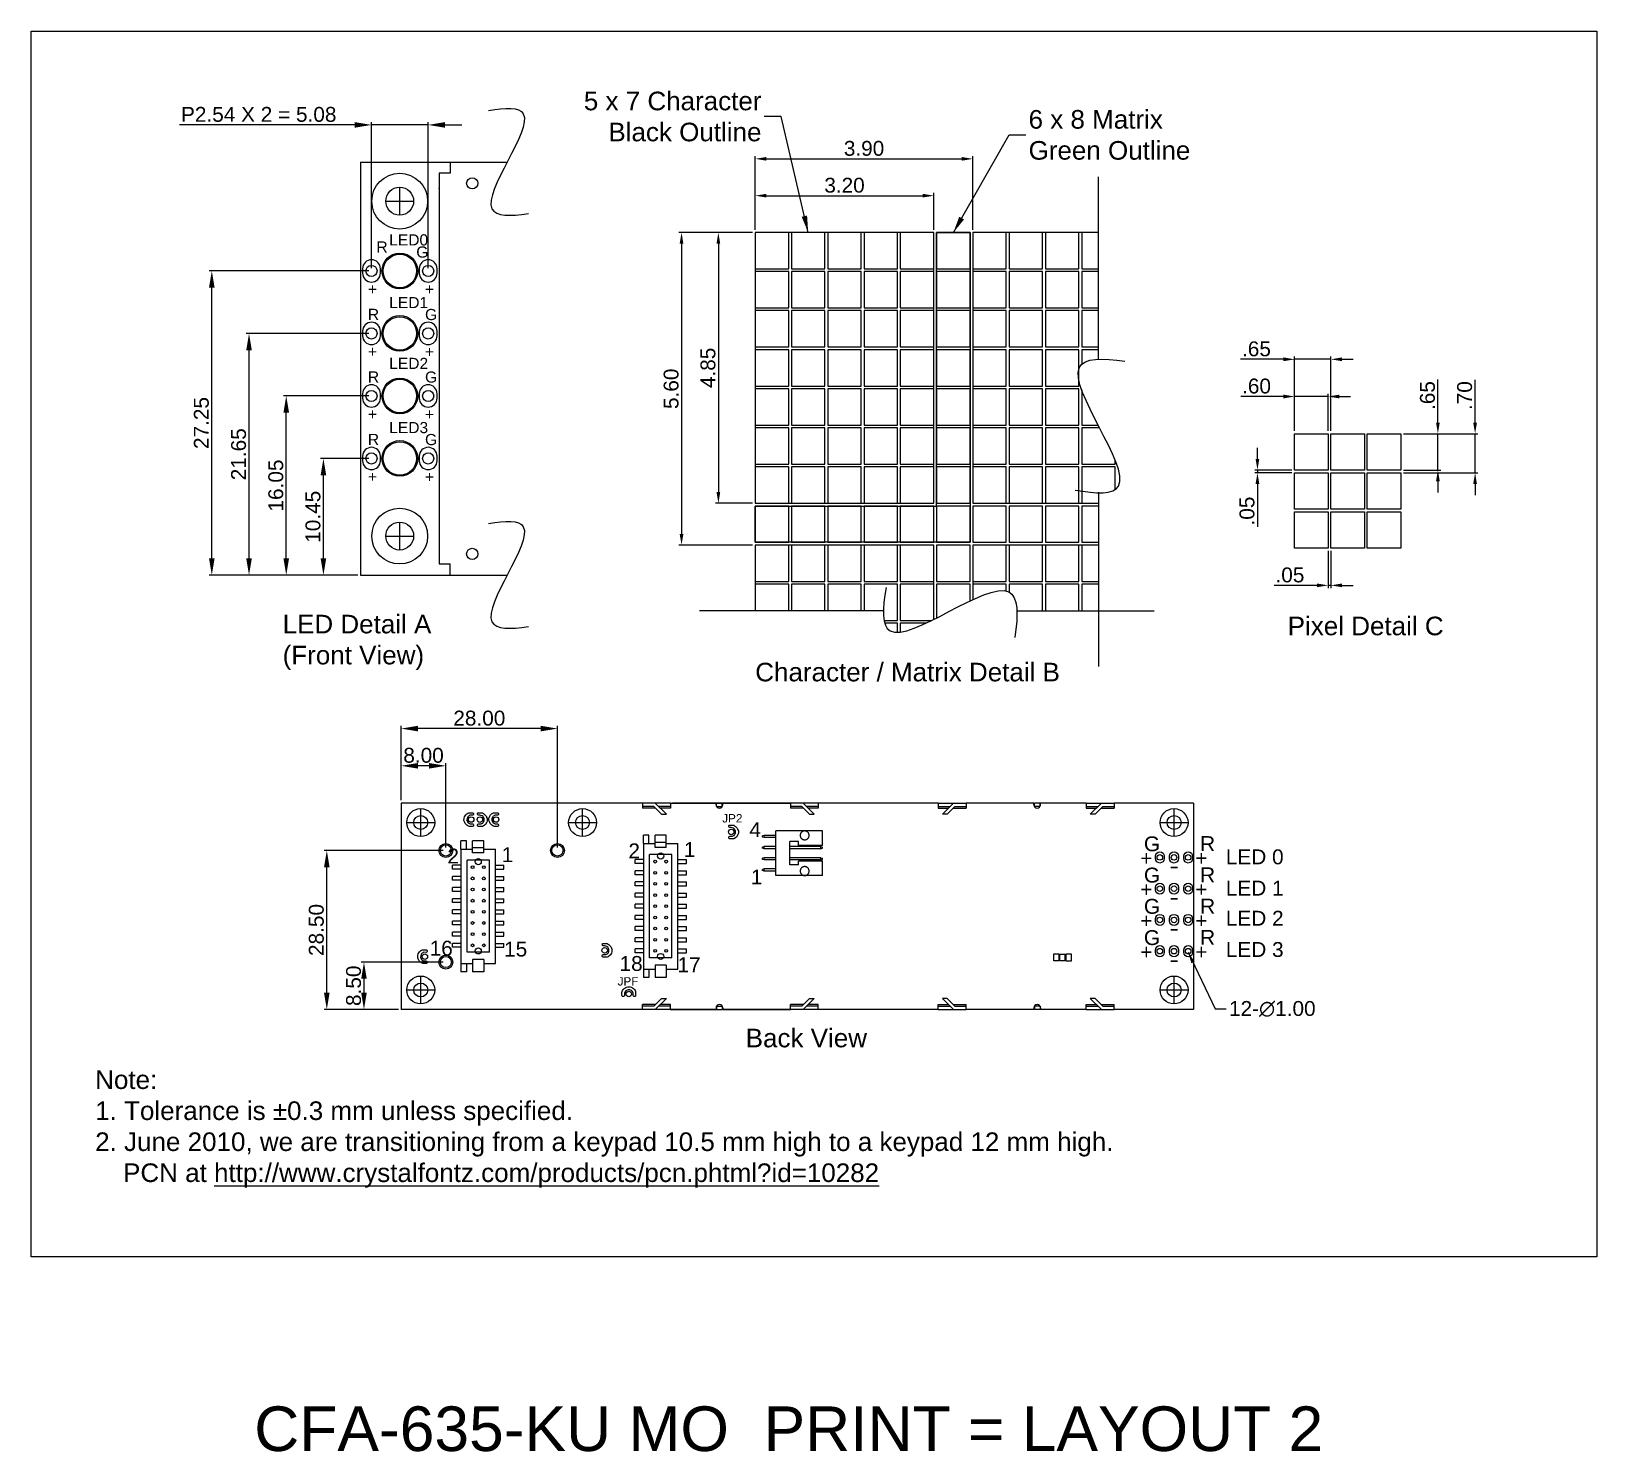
# Model space of a CAD drawing. Extents: x -299 to 677, y 13 to 274.
# Drawn here: x 48.7 to 329.2, y 19.9 to 274.3 of the extents above; entities that cross this region are included whole.
import ezdxf
from ezdxf.enums import TextEntityAlignment as Align

# ---------------------------------------------------------------- set-up
doc = ezdxf.new("R2010")
doc.units = 0
doc.linetypes.add('CENTER2', pattern=[28.575, 19.05, -3.175, 3.175, -3.175])
doc.linetypes.add('DASHED', pattern=[0.75, 0.5, -0.25])
doc.layers.get('0').update_dxf_attribs({"linetype": 'CONTINUOUS'})
doc.layers.get('DEFPOINTS').update_dxf_attribs({"color": 252, "linetype": 'CONTINUOUS'})
for name, color, linetype, lineweight in [('-Dim_mm', 5, 'CONTINUOUS', 13), ('-Text', 7, 'CONTINUOUS', 9), ('AA Detail', 6, 'CONTINUOUS', 20), ('ACTIVE_AREA', 6, 'CONTINUOUS', 0), ('CENTER', 1, 'CENTER2', 9), ('Character', 7, 'CONTINUOUS', 20)]:
    doc.layers.add(name, color=color, linetype=linetype, lineweight=lineweight)
for name, color, linetype in [('BZL', 7, 'CONTINUOUS'), ('KEYPAD', 253, 'CONTINUOUS'), ('LED', 7, 'CONTINUOUS'), ('OBJ', 7, 'CONTINUOUS'), ('PCB', 94, 'CONTINUOUS'), ('TEXT', 5, 'CONTINUOUS')]:
    doc.layers.add(name, color=color, linetype=linetype)
doc.layers.add('VIEWPORT', color=8, linetype='CONTINUOUS', plot=False)
doc.styles.get("Standard").update_dxf_attribs({"font": 'ARIAL.TTF'})
doc.styles.add('STYLE1', font='ARIAL.TTF')
doc.dimstyles.new('10x LO_mm', dxfattribs={"dimtxt": 2.6666, "dimasz": 2, "dimexe": 0.5, "dimexo": 0.5, "dimgap": 0.5, "dimtad": 1, "dimlfac": 0.1, "dimzin": 4, "dimdsep": 46, "dimtxsty": 'STYLE1', "dimcen": -2.5, "dimclrd": 256, "dimclre": 256, "dimclrt": 256, "dimadec": 0, "dimazin": 0, "dimtp": 0.5, "dimtm": 0.5, "dimtfac": 1, "dimtmove": 0, "dimatfit": 1, "dimfxl": 0, "dimtolj": 1, "dimtzin": 0, "dimlwd": -1, "dimlwe": -1, "dimarcsym": 0})
doc.dimstyles.new('10x_mm', dxfattribs={"dimtxt": 2, "dimasz": 2, "dimexe": 0.5, "dimexo": 0.5, "dimgap": 0.5, "dimtad": 1, "dimlfac": 0.1, "dimzin": 4, "dimdsep": 46, "dimtxsty": 'STYLE1', "dimcen": 2.5, "dimclrd": 256, "dimclre": 256, "dimclrt": 256, "dimadec": 0, "dimazin": 0, "dimtp": 0.5, "dimtm": 0.5, "dimtfac": 1, "dimtmove": 0, "dimatfit": 1, "dimfxl": 0, "dimtolj": 1, "dimtzin": 0, "dimlwd": -1, "dimlwe": -1, "dimarcsym": 0})
doc.dimstyles.new('2XLO_mm', dxfattribs={"dimtxt": 2.6666, "dimasz": 3, "dimexe": 0.5, "dimexo": 0.5, "dimgap": 0.5, "dimtad": 1, "dimlfac": 0.5, "dimzin": 4, "dimdsep": 46, "dimtxsty": 'STYLE1', "dimcen": -2.5, "dimclrd": 256, "dimclre": 256, "dimclrt": 256, "dimadec": 0, "dimazin": 0, "dimtp": 0.5, "dimtm": 0.5, "dimtfac": 1, "dimtmove": 0, "dimatfit": 1, "dimfxl": 0, "dimtolj": 1, "dimtzin": 0, "dimlwd": -1, "dimlwe": -1, "dimarcsym": 0})
doc.dimstyles.new('Cfontz_mm', dxfattribs={"dimtxt": 2, "dimasz": 2, "dimexe": 0.5, "dimexo": 0.5, "dimgap": 0.5, "dimtad": 1, "dimzin": 4, "dimdsep": 46, "dimtxsty": 'STYLE1', "dimcen": 2.5, "dimclrd": 256, "dimclre": 256, "dimclrt": 256, "dimadec": 0, "dimazin": 0, "dimtp": 0.5, "dimtm": 0.5, "dimtfac": 1, "dimtmove": 0, "dimatfit": 1, "dimfxl": 0, "dimtolj": 1, "dimtzin": 0, "dimlwd": -1, "dimlwe": -1, "dimarcsym": 0})
doc.dimstyles.new('LO_mm', dxfattribs={"dimtxt": 2.6666, "dimasz": 3, "dimexe": 0.5, "dimexo": 0.5, "dimgap": 0.5, "dimtad": 1, "dimzin": 4, "dimdsep": 46, "dimtxsty": 'STYLE1', "dimcen": -2.5, "dimclrd": 256, "dimclre": 256, "dimclrt": 256, "dimadec": 0, "dimazin": 0, "dimtp": 0.5, "dimtm": 0.5, "dimtfac": 1, "dimtmove": 0, "dimatfit": 1, "dimfxl": 0, "dimtolj": 1, "dimtzin": 0, "dimlwd": -1, "dimlwe": -1, "dimarcsym": 0})

msp = doc.modelspace()

# ---------------------------------------------------------------- texts
at = {"layer": '-Dim_mm', "insert": (263.279, 99.187), "char_height": 2.6666, "attachment_point": 4}
msp.add_mtext('\\A1;12-∅1.00', dxfattribs=at)
at = {"layer": '-Text'}
for s, p in [('R', (110.5, 234.712)), ('LED0', (112.781, 235.983)), ('G', (117.639, 233.807)), ('+', (108.969, 227.164)), ('+', (119.209, 227.142)), ('R', (108.969, 222.628)), ('LED1', (112.781, 224.751)), ('G', (119.209, 222.607)), ('+', (108.969, 215.964)), ('+', (119.209, 215.942)), ('R', (108.969, 211.428)), ('LED2', (112.781, 213.85)), ('G', (119.209, 211.407)), ('+', (108.969, 204.764)), ('+', (119.209, 204.742)), ('R', (108.969, 200.228)), ('LED3', (112.781, 202.351)), ('G', (119.209, 200.207)), ('+', (108.969, 193.564)), ('+', (119.209, 193.542))]:
    msp.add_text(s, height=2, dxfattribs=at).set_placement(p)
at = {"layer": '-Text', "style": 'STYLE1'}
for s, p in [('Pixel Detail C', (273.795, 166.141)), ('Character / Matrix Detail B', (178.387, 157.881)), ('Back View', (176.673, 92.317))]:
    msp.add_text(s, height=3.3333, dxfattribs=at).set_placement(p)
at = {"layer": '-Text', "color": 5, "style": 'STYLE1'}
for s, p in [('JP2', (172.473, 132.604)), ('JPF', (153.72, 103.384))]:
    msp.add_text(s, height=1.5, dxfattribs=at).set_placement(p)
at = {"layer": '-Text', "linetype": 'Continuous'}
for s, height, p in [('1', 2.667, (165.598, 126.419)), ('G', 2.667, (248.031, 127.439)), ('R', 2.667, (258.104, 127.482)), ('2', 2.667, (123.223, 125.256)), ('1', 2.667, (132.95, 125.497)), ('2', 2.667, (155.654, 126.178)), ('LED 0', 2.6666, (262.714, 125.107)), ('G', 2.667, (248.031, 121.839)), ('R', 2.667, (258.104, 121.882)), ('LED 1', 2.6666, (262.714, 119.507)), ('G', 2.667, (248.031, 116.239)), ('R', 2.667, (258.104, 116.282)), ('LED 2', 2.6666, (262.714, 114.107)), ('G', 2.667, (248.031, 110.639)), ('R', 2.667, (258.104, 110.682)), ('16', 2.6666, (120.035, 108.744)), ('15', 2.6666, (133.378, 108.583)), ('LED 3', 2.6666, (262.714, 108.507)), ('18', 2.6666, (154.067, 106.006)), ('17', 2.6666, (164.454, 105.778))]:
    msp.add_text(s, height=height, dxfattribs=at).set_placement(p)
for p in [(249.539, 127.467), (259.398, 127.478), (249.539, 121.867), (259.398, 121.878), (249.539, 116.267), (259.398, 116.278), (249.539, 110.667), (259.398, 110.678)]:
    msp.add_text('+', height=2.667, rotation=180, dxfattribs=at).set_placement(p)
at = {"layer": '-Text', "linetype": 'Continuous', "width": 1.350465}
for p, p2 in [((254.278, 125.576), (252.603, 125.576)), ((254.278, 119.976), (252.603, 119.976)), ((254.278, 114.376), (252.603, 114.376)), ((254.278, 108.776), (252.603, 108.776))]:
    msp.add_text('-', height=2.667, rotation=180, dxfattribs=at).set_placement(p, p2, align=Align.FIT)
at = {"layer": '-Text', "char_height": 3.3333, "style": 'STYLE1'}
for s, insert, attachment_point in [('5 x 7 Character\\PBlack Outline', (179.5, 259.065), 6), ('6 x 8 Matrix\\P{\\C3;Green Outline}', (227.363, 255.773), 4)]:
    msp.add_mtext(s, dxfattribs=dict(at, insert=insert, attachment_point=attachment_point))
at = {"layer": '-Text', "insert": (93.692, 169.815), "char_height": 3.3333, "width": 46.18438, "attachment_point": 1, "style": 'STYLE1'}
msp.add_mtext('LED Detail A\\P(Front View)', dxfattribs=at)
at = {"layer": '-Text', "char_height": 2.667, "attachment_point": 4}
for s, insert in [('4', (177.327, 131.309)), ('1', (177.607, 122.835))]:
    msp.add_mtext(s, dxfattribs=dict(at, insert=insert))
at = {"insert": (60.104, 88.184), "char_height": 3.3333, "width": 186.6987, "attachment_point": 1}
msp.add_mtext('\\pi-7.5,l7.5,t7.5;{\\C7;Note:\\P1. Tolerance is %%P0.3 mm unless specified.\\P\\pi-5,l5;2. June 2010, we are transitioning from a keypad 10.5 mm high to a keypad 12 mm high. PCN at \\L\\C5;http://www.crystalfontz.com/products/pcn.phtml?id=10282\\l\\C7;\\P }', dxfattribs=at)
at = {"layer": 'DEFPOINTS', "insert": (184.387, 27.98), "char_height": 8, "width": 200.32533, "attachment_point": 2}
msp.add_mtext('CFA-635-KU MO  PRINT = LAYOUT 2', dxfattribs=at)

# ---------------------------------------------------------------- blocks, each defined once
blk = doc.blocks.new('*D99')
at = {"layer": '-Dim_mm'}
for p, q in [((273.04, 208.92), (265.38, 208.92)), ((275.04, 202.75), (275.04, 209.42)), ((281.04, 208.92), (275.04, 208.92)), ((281.04, 202.75), (281.04, 209.42)), ((283.04, 208.92), (285.04, 208.92))]:
    blk.add_line(p, q, dxfattribs=at)
for points in [[(273.04, 209.25), (273.04, 208.58), (275.04, 208.92)], [(283.04, 209.25), (283.04, 208.58), (281.04, 208.92)]]:
    blk.add_solid(points, dxfattribs=at)
at = {"layer": 'DEFPOINTS', "color": 0}
for p in [(275.04, 208.92), (275.04, 202.25), (281.04, 202.25)]:
    blk.add_point(p, dxfattribs=at)
at = {"layer": '-Dim_mm', "insert": (268.21, 210.78), "char_height": 2.667, "attachment_point": 5, "style": 'STYLE1'}
blk.add_mtext('\\A1;.60', dxfattribs=at)
blk = doc.blocks.new('*D100')
at = {"layer": '-Dim_mm'}
for p, q in [((275.04, 202.75), (275.04, 216.08)), ((281.54, 202.75), (281.54, 216.08)), ((273.04, 215.58), (265.35, 215.58)), ((281.54, 215.58), (275.04, 215.58)), ((283.54, 215.58), (285.54, 215.58))]:
    blk.add_line(p, q, dxfattribs=at)
for points in [[(273.04, 215.92), (273.04, 215.25), (275.04, 215.58)], [(283.54, 215.92), (283.54, 215.25), (281.54, 215.58)]]:
    blk.add_solid(points, dxfattribs=at)
at = {"layer": 'DEFPOINTS', "color": 0}
for p in [(275.04, 215.58), (275.04, 202.25), (281.54, 202.25)]:
    blk.add_point(p, dxfattribs=at)
at = {"layer": '-Dim_mm', "insert": (268.2, 217.44), "char_height": 2.667, "attachment_point": 5, "style": 'STYLE1'}
blk.add_mtext('\\A1;.65', dxfattribs=at)
blk = doc.blocks.new('*D101')
at = {"layer": '-Dim_mm'}
for p, q in [((300.71, 204.25), (300.71, 211.94)), ((294.54, 202.25), (301.21, 202.25)), ((300.71, 195.75), (300.71, 202.25)), ((294.54, 195.75), (301.21, 195.75)), ((300.71, 193.75), (300.71, 191.75))]:
    blk.add_line(p, q, dxfattribs=at)
for points in [[(300.38, 204.25), (301.04, 204.25), (300.71, 202.25)], [(300.38, 193.75), (301.04, 193.75), (300.71, 195.75)]]:
    blk.add_solid(points, dxfattribs=at)
at = {"layer": 'DEFPOINTS', "color": 0}
for p in [(294.04, 202.25), (300.71, 202.25), (294.04, 195.75)]:
    blk.add_point(p, dxfattribs=at)
at = {"layer": '-Dim_mm', "insert": (298.85, 209.09), "char_height": 2.667, "attachment_point": 5, "rotation": 90, "style": 'STYLE1'}
blk.add_mtext('\\A1;.65', dxfattribs=at)
blk = doc.blocks.new('*D102')
at = {"layer": '-Dim_mm'}
for p, q in [((307.38, 204.25), (307.38, 211.91)), ((294.54, 202.25), (307.88, 202.25)), ((307.38, 195.25), (307.38, 202.25)), ((294.54, 195.25), (307.88, 195.25)), ((307.38, 193.25), (307.38, 191.25))]:
    blk.add_line(p, q, dxfattribs=at)
for points in [[(307.04, 204.25), (307.71, 204.25), (307.38, 202.25)], [(307.04, 193.25), (307.71, 193.25), (307.38, 195.25)]]:
    blk.add_solid(points, dxfattribs=at)
at = {"layer": 'DEFPOINTS', "color": 0}
for p in [(294.04, 202.25), (307.38, 202.25), (294.04, 195.25)]:
    blk.add_point(p, dxfattribs=at)
at = {"layer": '-Dim_mm', "insert": (305.51, 209.08), "char_height": 2.667, "attachment_point": 5, "rotation": 90, "style": 'STYLE1'}
blk.add_mtext('\\A1;.70', dxfattribs=at)
blk = doc.blocks.new('*D103')
at = {"layer": '-Dim_mm'}
for p, q in [((281.04, 181.25), (281.04, 174.58)), ((281.54, 181.25), (281.54, 174.58)), ((279.04, 175.08), (271.35, 175.08)), ((281.54, 175.08), (281.04, 175.08)), ((283.54, 175.08), (285.54, 175.08))]:
    blk.add_line(p, q, dxfattribs=at)
for points in [[(279.04, 175.42), (279.04, 174.75), (281.04, 175.08)], [(283.54, 175.42), (283.54, 174.75), (281.54, 175.08)]]:
    blk.add_solid(points, dxfattribs=at)
at = {"layer": 'DEFPOINTS', "color": 0}
for p in [(281.04, 181.75), (281.54, 181.75), (281.04, 175.08)]:
    blk.add_point(p, dxfattribs=at)
at = {"layer": '-Dim_mm', "insert": (274.2, 176.94), "char_height": 2.667, "attachment_point": 5, "style": 'STYLE1'}
blk.add_mtext('\\A1;.05', dxfattribs=at)
blk = doc.blocks.new('*D104')
at = {"layer": '-Dim_mm'}
for p, q in [((268.38, 197.75), (268.38, 199.75)), ((274.54, 195.75), (267.88, 195.75)), ((274.54, 195.25), (267.88, 195.25)), ((268.38, 195.75), (268.38, 195.25)), ((268.38, 193.25), (268.38, 185.56))]:
    blk.add_line(p, q, dxfattribs=at)
for points in [[(268.04, 197.75), (268.71, 197.75), (268.38, 195.75)], [(268.04, 193.25), (268.71, 193.25), (268.38, 195.25)]]:
    blk.add_solid(points, dxfattribs=at)
at = {"layer": 'DEFPOINTS', "color": 0}
for p in [(268.38, 195.25), (275.04, 195.75), (275.04, 195.25)]:
    blk.add_point(p, dxfattribs=at)
at = {"layer": '-Dim_mm', "insert": (266.51, 188.4), "char_height": 2.667, "attachment_point": 5, "rotation": 90, "style": 'STYLE1'}
blk.add_mtext('\\A1;.05', dxfattribs=at)
blk = doc.blocks.new('*D74')
at = {"layer": '-Dim_mm'}
for p, q in [((109.12, 197.82), (100.5, 197.82)), ((101, 179.92), (101, 194.82)), ((107.17, 176.92), (100.5, 176.92))]:
    blk.add_line(p, q, dxfattribs=at)
for points in [[(100.5, 194.82), (101.5, 194.82), (101, 197.82)], [(100.5, 179.92), (101.5, 179.92), (101, 176.92)]]:
    blk.add_solid(points, dxfattribs=at)
at = {"layer": 'DEFPOINTS', "color": 0}
for p in [(101, 197.82), (109.62, 197.82), (107.67, 176.92)]:
    blk.add_point(p, dxfattribs=at)
at = {"layer": '-Dim_mm', "insert": (99.14, 187.37), "char_height": 2.667, "attachment_point": 5, "rotation": 90, "style": 'STYLE1'}
blk.add_mtext('\\A1;10.45', dxfattribs=at)
blk = doc.blocks.new('*D75')
at = {"layer": '-Dim_mm'}
for p, q in [((109.12, 209.02), (93.84, 209.02)), ((94.34, 179.92), (94.34, 206.02)), ((107.17, 176.92), (93.84, 176.92))]:
    blk.add_line(p, q, dxfattribs=at)
for points in [[(93.84, 206.02), (94.84, 206.02), (94.34, 209.02)], [(93.84, 179.92), (94.84, 179.92), (94.34, 176.92)]]:
    blk.add_solid(points, dxfattribs=at)
at = {"layer": 'DEFPOINTS', "color": 0}
for p in [(94.34, 209.02), (109.62, 209.02), (107.67, 176.92)]:
    blk.add_point(p, dxfattribs=at)
at = {"layer": '-Dim_mm', "insert": (92.48, 192.97), "char_height": 2.667, "attachment_point": 5, "rotation": 90, "style": 'STYLE1'}
blk.add_mtext('\\A1;16.05', dxfattribs=at)
blk = doc.blocks.new('*D76')
at = {"layer": '-Dim_mm'}
for p, q in [((109.12, 220.22), (87.17, 220.22)), ((87.67, 179.92), (87.67, 217.22)), ((107.17, 176.92), (87.17, 176.92))]:
    blk.add_line(p, q, dxfattribs=at)
for points in [[(87.17, 217.22), (88.17, 217.22), (87.67, 220.22)], [(87.17, 179.92), (88.17, 179.92), (87.67, 176.92)]]:
    blk.add_solid(points, dxfattribs=at)
at = {"layer": 'DEFPOINTS', "color": 0}
for p in [(87.67, 220.22), (109.62, 220.22), (107.67, 176.92)]:
    blk.add_point(p, dxfattribs=at)
at = {"layer": '-Dim_mm', "insert": (85.81, 198.57), "char_height": 2.667, "attachment_point": 5, "rotation": 90, "style": 'STYLE1'}
blk.add_mtext('\\A1;21.65', dxfattribs=at)
blk = doc.blocks.new('*D77')
at = {"layer": 'DEFPOINTS', "color": 0}
for p in [(81, 231.42), (109.62, 231.42), (107.67, 176.92)]:
    blk.add_point(p, dxfattribs=at)
at = {"layer": 'TEXT'}
for p, q in [((109.12, 231.42), (80.5, 231.42)), ((81, 179.92), (81, 228.42)), ((107.17, 176.92), (80.5, 176.92))]:
    blk.add_line(p, q, dxfattribs=at)
for points in [[(80.5, 228.42), (81.5, 228.42), (81, 231.42)], [(80.5, 179.92), (81.5, 179.92), (81, 176.92)]]:
    blk.add_solid(points, dxfattribs=at)
at = {"layer": 'TEXT', "insert": (79.14, 204.17), "char_height": 2.667, "attachment_point": 5, "rotation": 90, "style": 'STYLE1'}
blk.add_mtext('\\A1;27.25', dxfattribs=at)
blk = doc.blocks.new('*D78')
at = {"layer": '-Dim_mm'}
for p, q in [((109.62, 231.92), (109.62, 258.08)), ((119.78, 231.92), (119.78, 258.08)), ((106.62, 257.58), (75.21, 257.58)), ((119.78, 257.58), (109.62, 257.58)), ((122.78, 257.58), (125.78, 257.58))]:
    blk.add_line(p, q, dxfattribs=at)
for points in [[(106.62, 258.08), (106.62, 257.08), (109.62, 257.58)], [(122.78, 258.08), (122.78, 257.08), (119.78, 257.58)]]:
    blk.add_solid(points, dxfattribs=at)
at = {"layer": 'DEFPOINTS', "color": 0}
for p in [(109.62, 257.58), (109.62, 231.42), (119.78, 231.42)]:
    blk.add_point(p, dxfattribs=at)
at = {"layer": '-Dim_mm', "insert": (89.41, 259.45), "char_height": 2.6666, "attachment_point": 5, "style": 'STYLE1'}
blk.add_mtext('\\A1;P2.54 X 2 = 5.08', dxfattribs=at)
blk = doc.blocks.new('A$C6F9C4B63')
at = {"layer": 'OBJ'}
for p, q in [((0, 5.4), (0, 8)), ((0, 8), (8.4, 8)), ((4.3, 6.1), (5.9, 6.1)), ((4.3, 5.4), (4.3, 6.1)), ((5.9, 1.9), (5.9, 6.1)), ((8.4, 0), (8.4, 8)), ((8.4, 7.2), (10.47, 7.2)), ((8.4, 6.8), (10.47, 6.8)), ((10.47, 6.8), (10.47, 7.2)), ((10.47, 7.2), (10.77, 7.1)), ((10.47, 6.8), (10.77, 6.9)), ((10.77, 6.9), (10.77, 7.1)), ((0, 5.4), (4.3, 5.4)), ((0.3, 5.2), (0, 5.1)), ((0, 4.9), (0, 5.1)), ((0.3, 4.8), (0, 4.9)), ((0.3, 3.2), (0, 3.1)), ((0, 2.9), (0, 3.1)), ((0.3, 2.8), (0, 2.9)), ((0.3, 5.2), (5.9, 5.2)), ((0.3, 4.8), (0.3, 5.2)), ((0.3, 4.8), (5.9, 4.8)), ((0.3, 2.8), (0.3, 3.2)), ((0.3, 3.2), (5.9, 3.2)), ((8.4, 5.2), (10.47, 5.2)), ((8.4, 4.8), (10.47, 4.8)), ((8.4, 3.2), (10.47, 3.2)), ((10.47, 4.8), (10.47, 5.2)), ((10.47, 5.2), (10.77, 5.1)), ((10.47, 4.8), (10.77, 4.9)), ((10.47, 2.8), (10.47, 3.2)), ((10.47, 3.2), (10.77, 3.1)), ((10.47, 2.8), (10.77, 2.9)), ((10.77, 4.9), (10.77, 5.1)), ((10.77, 2.9), (10.77, 3.1)), ((0, 0), (0, 2.6)), ((0, 2.6), (4.3, 2.6)), ((0, 0), (8.4, 0)), ((0.3, 2.8), (5.9, 2.8)), ((4.3, 1.9), (4.3, 2.6)), ((4.3, 1.9), (5.9, 1.9)), ((8.4, 2.8), (10.47, 2.8)), ((8.4, 1.2), (10.47, 1.2)), ((8.4, 0.8), (10.47, 0.8)), ((10.47, 1.2), (10.77, 1.1)), ((10.47, 0.8), (10.47, 1.2)), ((10.47, 0.8), (10.77, 0.9)), ((10.77, 0.9), (10.77, 1.1))]:
    blk.add_line(p, q, dxfattribs=at)
at = {"layer": 'OBJ', "linetype": 'DASHED', "ltscale": 10}
for centre in [(3.22, 7.2), (3.22, 0.8)]:
    blk.add_circle(centre, 0.8, dxfattribs=at)
blk = doc.blocks.new('*D82')
at = {"layer": '-Dim_mm'}
for p, q in [((122.44, 107.59), (107.77, 107.59)), ((108.27, 104.59), (108.27, 102.09)), ((114.44, 99.09), (107.77, 99.09))]:
    blk.add_line(p, q, dxfattribs=at)
for points in [[(107.77, 104.59), (108.77, 104.59), (108.27, 107.59)], [(107.77, 102.09), (108.77, 102.09), (108.27, 99.09)]]:
    blk.add_solid(points, dxfattribs=at)
at = {"layer": 'DEFPOINTS', "color": 0}
for p in [(122.94, 107.59), (108.27, 99.09), (114.94, 99.09)]:
    blk.add_point(p, dxfattribs=at)
at = {"layer": '-Dim_mm', "insert": (106.41, 103.34), "char_height": 2.667, "attachment_point": 5, "rotation": 90, "style": 'STYLE1'}
blk.add_mtext('\\A1;8.50', dxfattribs=at)
blk = doc.blocks.new('*D83')
at = {"layer": '-Dim_mm'}
for p, q in [((122.44, 127.59), (101.11, 127.59)), ((101.61, 102.09), (101.61, 124.59)), ((114.44, 99.09), (101.11, 99.09))]:
    blk.add_line(p, q, dxfattribs=at)
for points in [[(101.11, 124.59), (102.11, 124.59), (101.61, 127.59)], [(101.11, 102.09), (102.11, 102.09), (101.61, 99.09)]]:
    blk.add_solid(points, dxfattribs=at)
at = {"layer": 'DEFPOINTS', "color": 0}
for p in [(101.61, 127.59), (122.94, 127.59), (114.94, 99.09)]:
    blk.add_point(p, dxfattribs=at)
at = {"layer": '-Dim_mm', "insert": (99.74, 113.34), "char_height": 2.667, "attachment_point": 5, "rotation": 90, "style": 'STYLE1'}
blk.add_mtext('\\A1;28.50', dxfattribs=at)
blk = doc.blocks.new('*D84')
at = {"layer": '-Dim_mm'}
for p, q in [((114.94, 136.59), (114.94, 143.25)), ((122.94, 128.09), (122.94, 143.25)), ((119.94, 142.75), (117.94, 142.75))]:
    blk.add_line(p, q, dxfattribs=at)
for points in [[(117.94, 143.25), (117.94, 142.25), (114.94, 142.75)], [(119.94, 143.25), (119.94, 142.25), (122.94, 142.75)]]:
    blk.add_solid(points, dxfattribs=at)
at = {"layer": 'DEFPOINTS', "color": 0}
for p in [(114.94, 142.75), (114.94, 136.09), (122.94, 127.59)]:
    blk.add_point(p, dxfattribs=at)
at = {"layer": '-Dim_mm', "insert": (118.94, 144.62), "char_height": 2.667, "attachment_point": 5, "style": 'STYLE1'}
blk.add_mtext('\\A1;8.00', dxfattribs=at)
blk = doc.blocks.new('*D85')
at = {"layer": '-Dim_mm'}
for p, q in [((114.94, 136.59), (114.94, 149.92)), ((139.94, 149.42), (117.94, 149.42)), ((142.94, 128.09), (142.94, 149.92))]:
    blk.add_line(p, q, dxfattribs=at)
for points in [[(117.94, 149.92), (117.94, 148.92), (114.94, 149.42)], [(139.94, 149.92), (139.94, 148.92), (142.94, 149.42)]]:
    blk.add_solid(points, dxfattribs=at)
at = {"layer": 'DEFPOINTS', "color": 0}
for p in [(114.94, 149.42), (114.94, 136.09), (142.94, 127.59)]:
    blk.add_point(p, dxfattribs=at)
at = {"layer": '-Dim_mm', "insert": (128.94, 151.28), "char_height": 2.667, "attachment_point": 5, "style": 'STYLE1'}
blk.add_mtext('\\A1;28.00', dxfattribs=at)
blk = doc.blocks.new('*D86')
at = {"layer": 'DEFPOINTS', "color": 0}
for p in [(210.38, 244.9), (178.38, 238.3), (210.38, 238.3)]:
    blk.add_point(p, dxfattribs=at)
at = {"layer": 'TEXT'}
for p, q in [((178.38, 238.8), (178.38, 245.4)), ((180.38, 244.9), (208.38, 244.9)), ((210.38, 238.8), (210.38, 245.4))]:
    blk.add_line(p, q, dxfattribs=at)
for points in [[(180.38, 245.23), (180.38, 244.57), (178.38, 244.9)], [(208.38, 245.23), (208.38, 244.57), (210.38, 244.9)]]:
    blk.add_solid(points, dxfattribs=at)
at = {"layer": 'TEXT', "insert": (194.38, 246.76), "char_height": 2.66, "attachment_point": 5, "style": 'STYLE1'}
blk.add_mtext('\\A1;3.20', dxfattribs=at)
blk = doc.blocks.new('*D87')
at = {"layer": 'DEFPOINTS', "color": 0}
for p in [(217.38, 251.5), (178.38, 238.3), (217.38, 238.3)]:
    blk.add_point(p, dxfattribs=at)
at = {"layer": 'TEXT'}
for p, q in [((178.38, 238.8), (178.38, 252)), ((180.38, 251.5), (215.38, 251.5)), ((217.38, 238.8), (217.38, 252))]:
    blk.add_line(p, q, dxfattribs=at)
for points in [[(180.38, 251.83), (180.38, 251.17), (178.38, 251.5)], [(215.38, 251.83), (215.38, 251.17), (217.38, 251.5)]]:
    blk.add_solid(points, dxfattribs=at)
at = {"layer": 'TEXT', "insert": (197.88, 253.36), "char_height": 2.66, "attachment_point": 5, "style": 'STYLE1'}
blk.add_mtext('\\A1;3.90', dxfattribs=at)
blk = doc.blocks.new('*D88')
at = {"layer": 'DEFPOINTS', "color": 0}
for p in [(178.38, 238.3), (171.78, 189.8), (178.38, 189.8)]:
    blk.add_point(p, dxfattribs=at)
at = {"layer": 'TEXT'}
for p, q in [((177.88, 238.3), (171.28, 238.3)), ((171.78, 236.3), (171.78, 191.8)), ((177.88, 189.8), (171.28, 189.8))]:
    blk.add_line(p, q, dxfattribs=at)
for points in [[(171.44, 236.3), (172.11, 236.3), (171.78, 238.3)], [(171.44, 191.8), (172.11, 191.8), (171.78, 189.8)]]:
    blk.add_solid(points, dxfattribs=at)
at = {"layer": 'TEXT', "insert": (169.92, 214.05), "char_height": 2.66, "attachment_point": 5, "rotation": 90, "style": 'STYLE1'}
blk.add_mtext('\\A1;4.85', dxfattribs=at)
blk = doc.blocks.new('*D89')
at = {"layer": 'DEFPOINTS', "color": 0}
for p in [(178.38, 238.3), (165.18, 182.3), (178.38, 182.3)]:
    blk.add_point(p, dxfattribs=at)
at = {"layer": 'TEXT'}
for p, q in [((177.88, 238.3), (164.68, 238.3)), ((165.18, 236.3), (165.18, 184.3)), ((177.88, 182.3), (164.68, 182.3))]:
    blk.add_line(p, q, dxfattribs=at)
for points in [[(164.84, 236.3), (165.51, 236.3), (165.18, 238.3)], [(164.84, 184.3), (165.51, 184.3), (165.18, 182.3)]]:
    blk.add_solid(points, dxfattribs=at)
at = {"layer": 'TEXT', "insert": (163.32, 210.3), "char_height": 2.66, "attachment_point": 5, "rotation": 90, "style": 'STYLE1'}
blk.add_mtext('\\A1;5.60', dxfattribs=at)

# ---------------------------------------------------------------- dimensions: what is measured, and where the dimension line sits
at = {"layer": '-Dim_mm'}
dim = msp.add_linear_dim(base=(109.616, 257.584), p1=(119.776, 231.417), p2=(109.616, 231.417), text='P2.54 X 2 = <>', dimstyle='2XLO_mm', dxfattribs=at)
dim.commit()
dim.dimension.update_dxf_attribs({"geometry": '*D78', "text_midpoint": (89.413, 257.584), "dimtype": 160})
for base, p1, p2, dimstyle, picture, middle in [((87.671, 220.218), (107.671, 176.917), (109.616, 220.218), '2XLO_mm', '*D76', (85.81, 198.568)), ((94.338, 209.018), (107.671, 176.917), (109.616, 209.018), '2XLO_mm', '*D75', (92.476, 192.968)), ((268.376, 195.249), (275.042, 195.749), (275.042, 195.249), '10x LO_mm', '*D104', (266.514, 188.403)), ((101.004, 197.818), (107.671, 176.917), (109.616, 197.818), '2XLO_mm', '*D74', (99.143, 187.368)), ((101.605, 127.588), (114.938, 99.088), (122.938, 127.588), 'LO_mm', '*D83', (99.744, 113.338)), ((108.272, 99.088), (122.938, 107.588), (114.938, 99.088), 'LO_mm', '*D82', (106.41, 103.338))]:
    dim = msp.add_linear_dim(base=base, p1=p1, p2=p2, angle=90, dimstyle=dimstyle, dxfattribs=at)
    dim.commit()
    dim.dimension.update_dxf_attribs({"geometry": picture, "text_midpoint": middle})
for base, p1, picture, middle in [((275.042, 215.582), (281.542, 202.249), '*D100', (268.197, 215.582)), ((275.042, 208.915), (281.042, 202.249), '*D99', (268.211, 208.915))]:
    dim = msp.add_linear_dim(base=base, p1=p1, p2=(275.042, 202.249), dimstyle='10x LO_mm', dxfattribs=at)
    dim.commit()
    dim.dimension.update_dxf_attribs({"geometry": picture, "text_midpoint": middle, "dimtype": 160})
for base, p1, picture, middle in [((300.709, 202.249), (294.042, 195.749), '*D101', (300.709, 209.094)), ((307.376, 202.249), (294.042, 195.249), '*D102', (307.376, 209.08))]:
    dim = msp.add_linear_dim(base=base, p1=p1, p2=(294.042, 202.249), angle=90, dimstyle='10x LO_mm', dxfattribs=at)
    dim.commit()
    dim.dimension.update_dxf_attribs({"geometry": picture, "text_midpoint": middle, "dimtype": 160})
for base, p1, p2, dimstyle, picture, middle in [((281.042, 175.082), (281.542, 181.749), (281.042, 181.749), '10x LO_mm', '*D103', (274.197, 176.944)), ((114.938, 149.421), (142.938, 127.588), (114.938, 136.088), 'LO_mm', '*D85', (128.938, 151.283)), ((114.938, 142.755), (122.938, 127.588), (114.938, 136.088), 'LO_mm', '*D84', (118.938, 144.616))]:
    dim = msp.add_linear_dim(base=base, p1=p1, p2=p2, dimstyle=dimstyle, dxfattribs=at)
    dim.commit()
    dim.dimension.update_dxf_attribs({"geometry": picture, "text_midpoint": middle})
at = {"layer": 'TEXT'}
for base, p2, picture, middle in [((217.377, 251.501), (217.377, 238.301), '*D87', (197.877, 253.36)), ((210.377, 244.901), (210.377, 238.301), '*D86', (194.377, 246.76))]:
    dim = msp.add_linear_dim(base=base, p1=(178.377, 238.301), p2=p2, dimstyle='10x_mm', override={"dimtxt": 2.66}, dxfattribs=at)
    dim.commit()
    dim.dimension.update_dxf_attribs({"geometry": picture, "text_midpoint": middle})
for base, p2, picture, middle in [((165.177, 182.301), (178.377, 182.301), '*D89', (163.319, 210.301)), ((171.777, 189.801), (178.377, 189.801), '*D88', (169.919, 214.051))]:
    dim = msp.add_linear_dim(base=base, p1=(178.377, 238.301), p2=p2, angle=90, dimstyle='10x_mm', override={"dimtxt": 2.66}, dxfattribs=at)
    dim.commit()
    dim.dimension.update_dxf_attribs({"geometry": picture, "text_midpoint": middle})
dim = msp.add_linear_dim(base=(81.005, 231.417), p1=(107.671, 176.917), p2=(109.616, 231.417), angle=90, dimstyle='2XLO_mm', dxfattribs=at)
dim.commit()
dim.dimension.update_dxf_attribs({"geometry": '*D77', "text_midpoint": (79.143, 204.167)})

# ---------------------------------------------------------------- linework, layer by layer
at = {"layer": '-Dim_mm'}
for p, q in [((239.877, 215.599), (239.877, 248.301)), ((239.877, 191.809), (239.877, 160.53)), ((201.349, 170.53), (168.377, 170.53)), ((225.272, 170.53), (249.877, 170.53))]:
    msp.add_line(p, q, dxfattribs=at)
for points in [[(130.584, 260.156), (133.644, 260.697), (142.15, 261.067), (125.813, 241.106), (134.503, 241.211), (137.734, 241.693)], [(235.7, 192.155), (239.525, 191.48), (250.157, 191.017), (229.736, 215.968), (240.598, 215.836), (244.637, 215.234)], [(130.584, 186.156), (133.644, 186.697), (142.15, 187.067), (125.813, 167.106), (134.503, 167.211), (137.734, 167.693)], [(201.828, 174.707), (201.153, 170.882), (200.69, 160.25), (225.641, 180.671), (225.509, 169.809), (224.908, 165.77)]]:
    msp.add_open_spline(points, degree=3, knots=[1.7718232, 1.7718232, 1.7718232, 1.7718232, 5.4594585, 14.4190278, 18.2769935, 18.2769935, 18.2769935, 18.2769935], dxfattribs=at)
at = {"layer": 'AA Detail'}
for points in [[(275.042, 202.249), (281.042, 202.249), (281.042, 195.749), (275.042, 195.749)], [(281.542, 202.249), (287.542, 202.249), (287.542, 195.749), (281.542, 195.749)], [(288.042, 202.249), (294.042, 202.249), (294.042, 195.749), (288.042, 195.749)], [(275.042, 195.249), (281.042, 195.249), (281.042, 188.749), (275.042, 188.749)], [(281.542, 195.249), (287.542, 195.249), (287.542, 188.749), (281.542, 188.749)], [(288.042, 195.249), (294.042, 195.249), (294.042, 188.749), (288.042, 188.749)], [(275.042, 188.249), (281.042, 188.249), (281.042, 181.749), (275.042, 181.749)], [(281.542, 188.249), (287.542, 188.249), (287.542, 181.749), (281.542, 181.749)], [(288.042, 188.249), (294.042, 188.249), (294.042, 181.749), (288.042, 181.749)]]:
    msp.add_lwpolyline(points, close=True, dxfattribs=at)
at = {"layer": 'ACTIVE_AREA'}
for points in [[(184.377, 238.301), (178.377, 238.301), (178.377, 231.801), (184.377, 231.801)], [(190.877, 238.301), (184.877, 238.301), (184.877, 231.801), (190.877, 231.801)], [(197.377, 238.301), (191.377, 238.301), (191.377, 231.801), (197.377, 231.801)], [(203.877, 238.301), (197.877, 238.301), (197.877, 231.801), (203.877, 231.801)], [(210.377, 238.301), (204.377, 238.301), (204.377, 231.801), (210.377, 231.801)], [(216.877, 238.301), (210.877, 238.301), (210.877, 231.801), (216.877, 231.801)], [(223.377, 238.301), (217.377, 238.301), (217.377, 231.801), (223.377, 231.801)], [(229.877, 238.301), (223.877, 238.301), (223.877, 231.801), (229.877, 231.801)], [(236.377, 238.301), (230.377, 238.301), (230.377, 231.801), (236.377, 231.801)], [(184.377, 231.301), (178.377, 231.301), (178.377, 224.801), (184.377, 224.801)], [(190.877, 231.301), (184.877, 231.301), (184.877, 224.801), (190.877, 224.801)], [(197.377, 231.301), (191.377, 231.301), (191.377, 224.801), (197.377, 224.801)], [(203.877, 231.301), (197.877, 231.301), (197.877, 224.801), (203.877, 224.801)], [(210.377, 231.301), (204.377, 231.301), (204.377, 224.801), (210.377, 224.801)], [(216.877, 231.301), (210.877, 231.301), (210.877, 224.801), (216.877, 224.801)], [(223.377, 231.301), (217.377, 231.301), (217.377, 224.801), (223.377, 224.801)], [(229.877, 231.301), (223.877, 231.301), (223.877, 224.801), (229.877, 224.801)], [(236.377, 231.301), (230.377, 231.301), (230.377, 224.801), (236.377, 224.801)], [(184.377, 224.301), (178.377, 224.301), (178.377, 217.801), (184.377, 217.801)], [(190.877, 224.301), (184.877, 224.301), (184.877, 217.801), (190.877, 217.801)], [(197.377, 224.301), (191.377, 224.301), (191.377, 217.801), (197.377, 217.801)], [(203.877, 224.301), (197.877, 224.301), (197.877, 217.801), (203.877, 217.801)], [(210.377, 224.301), (204.377, 224.301), (204.377, 217.801), (210.377, 217.801)], [(216.877, 224.301), (210.877, 224.301), (210.877, 217.801), (216.877, 217.801)], [(223.377, 224.301), (217.377, 224.301), (217.377, 217.801), (223.377, 217.801)], [(229.877, 224.301), (223.877, 224.301), (223.877, 217.801), (229.877, 217.801)], [(236.377, 224.301), (230.377, 224.301), (230.377, 217.801), (236.377, 217.801)], [(184.377, 217.301), (178.377, 217.301), (178.377, 210.801), (184.377, 210.801)], [(190.877, 217.301), (184.877, 217.301), (184.877, 210.801), (190.877, 210.801)], [(197.377, 217.301), (191.377, 217.301), (191.377, 210.801), (197.377, 210.801)], [(203.877, 217.301), (197.877, 217.301), (197.877, 210.801), (203.877, 210.801)], [(210.377, 217.301), (204.377, 217.301), (204.377, 210.801), (210.377, 210.801)], [(216.877, 217.301), (210.877, 217.301), (210.877, 210.801), (216.877, 210.801)], [(223.377, 217.301), (217.377, 217.301), (217.377, 210.801), (223.377, 210.801)], [(229.877, 217.301), (223.877, 217.301), (223.877, 210.801), (229.877, 210.801)], [(236.377, 217.301), (230.377, 217.301), (230.377, 210.801), (236.377, 210.801)], [(184.377, 210.301), (178.377, 210.301), (178.377, 203.801), (184.377, 203.801)], [(190.877, 210.301), (184.877, 210.301), (184.877, 203.801), (190.877, 203.801)], [(197.377, 210.301), (191.377, 210.301), (191.377, 203.801), (197.377, 203.801)], [(203.877, 210.301), (197.877, 210.301), (197.877, 203.801), (203.877, 203.801)], [(210.377, 210.301), (204.377, 210.301), (204.377, 203.801), (210.377, 203.801)], [(216.877, 210.301), (210.877, 210.301), (210.877, 203.801), (216.877, 203.801)], [(223.377, 210.301), (217.377, 210.301), (217.377, 203.801), (223.377, 203.801)], [(229.877, 210.301), (223.877, 210.301), (223.877, 203.801), (229.877, 203.801)], [(236.377, 210.301), (230.377, 210.301), (230.377, 203.801), (236.377, 203.801)], [(184.377, 203.301), (178.377, 203.301), (178.377, 196.801), (184.377, 196.801)], [(190.877, 203.301), (184.877, 203.301), (184.877, 196.801), (190.877, 196.801)], [(197.377, 203.301), (191.377, 203.301), (191.377, 196.801), (197.377, 196.801)], [(203.877, 203.301), (197.877, 203.301), (197.877, 196.801), (203.877, 196.801)], [(210.377, 203.301), (204.377, 203.301), (204.377, 196.801), (210.377, 196.801)], [(216.877, 203.301), (210.877, 203.301), (210.877, 196.801), (216.877, 196.801)], [(223.377, 203.301), (217.377, 203.301), (217.377, 196.801), (223.377, 196.801)], [(229.877, 203.301), (223.877, 203.301), (223.877, 196.801), (229.877, 196.801)], [(236.377, 203.301), (230.377, 203.301), (230.377, 196.801), (236.377, 196.801)], [(184.377, 196.301), (178.377, 196.301), (178.377, 189.801), (184.377, 189.801)], [(190.877, 196.301), (184.877, 196.301), (184.877, 189.801), (190.877, 189.801)], [(197.377, 196.301), (191.377, 196.301), (191.377, 189.801), (197.377, 189.801)], [(203.877, 196.301), (197.877, 196.301), (197.877, 189.801), (203.877, 189.801)], [(210.377, 196.301), (204.377, 196.301), (204.377, 189.801), (210.377, 189.801)], [(216.877, 196.301), (210.877, 196.301), (210.877, 189.801), (216.877, 189.801)], [(223.377, 196.301), (217.377, 196.301), (217.377, 189.801), (223.377, 189.801)], [(229.877, 196.301), (223.877, 196.301), (223.877, 189.801), (229.877, 189.801)], [(236.377, 196.301), (230.377, 196.301), (230.377, 189.801), (236.377, 189.801)], [(184.377, 189.301), (178.377, 189.301), (178.377, 182.801), (184.377, 182.801)], [(190.877, 189.301), (184.877, 189.301), (184.877, 182.801), (190.877, 182.801)], [(197.377, 189.301), (191.377, 189.301), (191.377, 182.801), (197.377, 182.801)], [(203.877, 189.301), (197.877, 189.301), (197.877, 182.801), (203.877, 182.801)], [(210.377, 189.301), (204.377, 189.301), (204.377, 182.801), (210.377, 182.801)], [(216.877, 189.301), (210.877, 189.301), (210.877, 182.801), (216.877, 182.801)], [(223.377, 189.301), (217.377, 189.301), (217.377, 182.801), (223.377, 182.801)], [(229.877, 189.301), (223.877, 189.301), (223.877, 182.801), (229.877, 182.801)], [(236.377, 189.301), (230.377, 189.301), (230.377, 182.801), (236.377, 182.801)], [(184.377, 182.301), (178.377, 182.301), (178.377, 175.801), (184.377, 175.801)], [(190.877, 182.301), (184.877, 182.301), (184.877, 175.801), (190.877, 175.801)], [(197.377, 182.301), (191.377, 182.301), (191.377, 175.801), (197.377, 175.801)], [(203.877, 182.301), (197.877, 182.301), (197.877, 175.801), (203.877, 175.801)], [(210.377, 182.301), (204.377, 182.301), (204.377, 175.801), (210.377, 175.801)], [(216.877, 182.301), (210.877, 182.301), (210.877, 175.801), (216.877, 175.801)], [(223.377, 182.301), (217.377, 182.301), (217.377, 175.801), (223.377, 175.801)], [(229.877, 182.301), (223.877, 182.301), (223.877, 175.801), (229.877, 175.801)], [(236.377, 182.301), (230.377, 182.301), (230.377, 175.801), (236.377, 175.801)]]:
    msp.add_lwpolyline(points, close=True, dxfattribs=at)
for points in [[(239.877, 238.301), (236.877, 238.301), (236.877, 231.801), (239.877, 231.801)], [(239.877, 231.301), (236.877, 231.301), (236.877, 224.801), (239.877, 224.801)], [(239.877, 224.301), (236.877, 224.301), (236.877, 217.801), (239.877, 217.801)], [(239.877, 217.301), (236.877, 217.301), (236.877, 214.687)], [(236.877, 210.089), (236.877, 203.801), (239.827, 203.801)], [(240.087, 203.301), (236.877, 203.301), (236.877, 196.801), (242.877, 196.801), (242.877, 197.529)], [(242.877, 192.243), (242.877, 196.301), (236.877, 196.301), (236.877, 189.801), (239.877, 189.801)], [(239.877, 189.301), (236.877, 189.301), (236.877, 182.801), (239.877, 182.801)], [(239.877, 182.301), (236.877, 182.301), (236.877, 175.801), (239.877, 175.801)], [(184.377, 170.53), (184.377, 175.301), (178.377, 175.301), (178.377, 170.53)], [(190.877, 170.53), (190.877, 175.301), (184.877, 175.301), (184.877, 170.53)], [(197.377, 170.53), (197.377, 175.301), (191.377, 175.301), (191.377, 170.53)], [(201.461, 168.801), (203.877, 168.801), (203.877, 175.301), (197.877, 175.301), (197.877, 170.53)], [(210.377, 168.988), (210.377, 175.301), (204.377, 175.301), (204.377, 168.801), (209.999, 168.801)], [(216.877, 172.296), (216.877, 175.301), (210.877, 175.301), (210.877, 169.24)], [(223.377, 174.084), (223.377, 175.301), (217.377, 175.301), (217.377, 172.531)], [(229.877, 170.53), (229.877, 175.301), (223.877, 175.301), (223.877, 173.898)], [(236.377, 170.53), (236.377, 175.301), (230.377, 175.301), (230.377, 170.53)], [(239.877, 175.301), (236.877, 175.301), (236.877, 170.53)], [(203.877, 166.576), (203.877, 168.301), (201.577, 168.301)], [(208.96, 168.301), (204.377, 168.301), (204.377, 166.817)]]:
    msp.add_lwpolyline(points, dxfattribs=at)
at = {"layer": 'BZL'}
for p, q in [((123.721, 250.917), (133.926, 250.917)), ((123.721, 250.917), (123.721, 248.917)), ((121.721, 248.917), (121.721, 178.917)), ((123.721, 248.917), (121.721, 248.917)), ((121.721, 178.917), (123.721, 178.917)), ((123.721, 176.917), (123.721, 178.917)), ((123.721, 176.917), (133.926, 176.917)), ((160.203, 135.488), (161.604, 134.088)), ((160.452, 136.088), (162.453, 134.088)), ((171.463, 135.488), (171.463, 136.088)), ((171.463, 136.088), (172.463, 136.088)), ((171.463, 135.488), (172.463, 135.488)), ((172.463, 135.488), (172.463, 136.088)), ((186.703, 135.488), (188.104, 134.088)), ((186.952, 136.088), (188.953, 134.088)), ((213.925, 136.088), (211.924, 134.088)), ((214.173, 135.488), (212.773, 134.088)), ((229.413, 136.088), (228.413, 136.088)), ((228.413, 135.488), (228.413, 136.088)), ((229.413, 135.488), (228.413, 135.488)), ((229.413, 135.488), (229.413, 136.088)), ((240.425, 136.088), (238.424, 134.088)), ((240.673, 135.488), (239.273, 134.088)), ((161.604, 134.088), (162.453, 134.088)), ((188.104, 134.088), (188.953, 134.088)), ((212.773, 134.088), (211.924, 134.088)), ((239.273, 134.088), (238.424, 134.088)), ((160.203, 99.688), (161.604, 101.089)), ((160.452, 99.088), (162.453, 101.089)), ((161.604, 101.089), (162.453, 101.089)), ((186.703, 99.688), (188.104, 101.089)), ((186.952, 99.088), (188.953, 101.089)), ((188.104, 101.089), (188.953, 101.089)), ((212.773, 101.089), (211.924, 101.089)), ((213.925, 99.088), (211.924, 101.089)), ((214.173, 99.688), (212.773, 101.089)), ((239.273, 101.089), (238.424, 101.089)), ((240.425, 99.088), (238.424, 101.089)), ((240.673, 99.688), (239.273, 101.089)), ((171.463, 99.688), (171.463, 99.088)), ((171.463, 99.688), (172.463, 99.688)), ((171.463, 99.088), (172.463, 99.088)), ((172.463, 99.688), (172.463, 99.088)), ((229.413, 99.688), (228.413, 99.688)), ((228.413, 99.688), (228.413, 99.088)), ((229.413, 99.088), (228.413, 99.088)), ((229.413, 99.688), (229.413, 99.088))]:
    msp.add_line(p, q, dxfattribs=at)
at = {"layer": 'BZL', "ltscale": 10}
for p, q in [((163.188, 136.088), (158.188, 136.088)), ((160.203, 135.488), (158.188, 135.488)), ((163.188, 135.488), (161.052, 135.488)), ((189.688, 136.088), (184.688, 136.088)), ((186.703, 135.488), (184.688, 135.488)), ((189.688, 135.488), (187.552, 135.488)), ((211.188, 136.088), (216.188, 136.088)), ((211.188, 135.488), (213.325, 135.488)), ((214.173, 135.488), (216.188, 135.488)), ((237.688, 136.088), (242.688, 136.088)), ((237.688, 135.488), (239.825, 135.488)), ((240.673, 135.488), (242.688, 135.488)), ((160.203, 99.688), (158.188, 99.688)), ((163.188, 99.088), (158.188, 99.088)), ((163.188, 99.688), (161.052, 99.688)), ((186.703, 99.688), (184.688, 99.688)), ((189.688, 99.088), (184.688, 99.088)), ((189.688, 99.688), (187.552, 99.688)), ((211.188, 99.688), (213.325, 99.688)), ((211.188, 99.088), (216.188, 99.088)), ((214.173, 99.688), (216.188, 99.688)), ((237.688, 99.688), (239.825, 99.688)), ((237.688, 99.088), (242.688, 99.088)), ((240.673, 99.688), (242.688, 99.688))]:
    msp.add_line(p, q, dxfattribs=at)
at = {"layer": 'BZL'}
for centre, radius in [((127.671, 247.117), 1), ((114.696, 231.417), 3.2), ((114.696, 220.217), 3.2), ((114.696, 209.017), 3.2), ((114.696, 197.817), 3.2), ((127.671, 180.717), 1)]:
    msp.add_circle(centre, radius, dxfattribs=at)
at = {"layer": 'BZL', "linetype": 'ByBlock'}
msp.add_point((121.721, 246.195), dxfattribs=at)
at = {"layer": 'CENTER'}
for p, q in [((114.671, 241.417), (114.671, 246.417)), ((112.171, 243.917), (117.171, 243.917)), ((114.671, 181.417), (114.671, 186.417)), ((112.171, 183.917), (117.171, 183.917)), ((118.438, 130.088), (118.438, 135.088)), ((147.438, 130.088), (147.438, 135.088)), ((253.438, 130.088), (253.438, 135.088)), ((115.938, 132.588), (120.938, 132.588)), ((144.938, 132.588), (149.938, 132.588)), ((250.938, 132.588), (255.938, 132.588)), ((118.438, 100.088), (118.438, 105.088)), ((253.438, 100.088), (253.438, 105.088)), ((115.938, 102.588), (120.938, 102.588)), ((250.938, 102.588), (255.938, 102.588))]:
    msp.add_line(p, q, dxfattribs=at)
at = {"layer": 'Character'}
msp.add_lwpolyline([(178.377, 189.801), (210.377, 189.801), (210.377, 238.301), (178.377, 238.301)], close=True, dxfattribs=at)
at = {"layer": 'Character', "color": 3}
msp.add_lwpolyline([(216.877, 238.301), (216.877, 182.801), (178.377, 182.801), (178.377, 189.301), (210.877, 189.301), (210.877, 238.301)], close=True, dxfattribs=at)
at = {"layer": 'Character'}
for points in [[(239.877, 238.301), (217.377, 238.301), (217.377, 189.801), (239.877, 189.801)], [(210.377, 168.988), (210.377, 182.301), (178.377, 182.301), (178.377, 170.53)], [(239.877, 182.301), (217.377, 182.301), (217.377, 172.531)]]:
    msp.add_lwpolyline(points, dxfattribs=at)
at = {"layer": 'KEYPAD', "ltscale": 15}
for centre, radius in [((122.938, 127.588), 1.25), ((122.938, 127.588), 1), ((142.938, 127.588), 1.25), ((142.938, 127.588), 1), ((122.938, 107.588), 1.25), ((122.938, 107.588), 1)]:
    msp.add_circle(centre, radius, dxfattribs=at)
at = {"layer": 'LED'}
for centre in [(114.696, 231.417), (114.696, 220.217), (114.696, 209.017), (114.696, 197.817)]:
    msp.add_circle(centre, 3, dxfattribs=at)
at = {"layer": 'OBJ'}
for p, q in [((125.638, 127.838), (125.638, 129.338)), ((126.638, 129.338), (125.638, 129.338)), ((126.638, 127.838), (126.638, 129.338)), ((159.338, 130.338), (158.338, 130.338)), ((158.338, 128.838), (158.338, 130.338)), ((159.338, 128.838), (159.338, 130.338))]:
    msp.add_line(p, q, dxfattribs=at)
at = {"layer": 'OBJ', "ltscale": 0.1}
for p, q in [((127.738, 127.146), (127.738, 129.338)), ((129.738, 129.338), (127.738, 129.338)), ((129.738, 127.146), (129.738, 129.338)), ((160.438, 128.146), (160.438, 130.338)), ((162.438, 130.338), (160.438, 130.338)), ((162.438, 129.037), (160.438, 129.037)), ((162.438, 128.146), (162.438, 130.338)), ((125.638, 127.838), (125.638, 107.338)), ((125.638, 127.838), (127.738, 127.838)), ((129.738, 128.037), (127.738, 128.037)), ((129.738, 127.146), (127.738, 127.146)), ((129.738, 127.838), (131.838, 127.838)), ((131.838, 107.338), (131.838, 127.838)), ((158.338, 128.838), (158.338, 106.338)), ((158.338, 128.838), (160.438, 128.838)), ((159.438, 108.338), (159.438, 126.838)), ((163.438, 126.838), (159.438, 126.838)), ((162.438, 128.146), (160.438, 128.146)), ((162.438, 128.838), (164.538, 128.838)), ((163.438, 108.338), (163.438, 126.838)), ((164.538, 106.338), (164.538, 128.838)), ((124.138, 124.238), (124.138, 124.938)), ((125.638, 124.938), (124.138, 124.938)), ((125.638, 124.238), (124.138, 124.238)), ((126.738, 109.338), (126.738, 125.838)), ((130.738, 125.838), (126.738, 125.838)), ((130.738, 109.338), (130.738, 125.838)), ((131.838, 124.938), (133.338, 124.938)), ((131.838, 124.238), (133.338, 124.238)), ((133.338, 124.238), (133.338, 124.938)), ((158.338, 125.938), (156.838, 125.938)), ((156.838, 125.238), (156.838, 125.938)), ((158.338, 125.238), (156.838, 125.238)), ((158.338, 123.938), (156.838, 123.938)), ((156.838, 123.238), (156.838, 123.938)), ((164.538, 125.938), (166.038, 125.938)), ((164.538, 125.238), (166.038, 125.238)), ((164.538, 123.938), (166.038, 123.938)), ((166.038, 125.238), (166.038, 125.938)), ((166.038, 123.238), (166.038, 123.938)), ((124.138, 122.238), (124.138, 122.938)), ((125.638, 122.938), (124.138, 122.938)), ((125.638, 122.238), (124.138, 122.238)), ((124.138, 120.238), (124.138, 120.938)), ((125.638, 120.938), (124.138, 120.938)), ((131.838, 122.938), (133.338, 122.938)), ((131.838, 122.238), (133.338, 122.238)), ((131.838, 120.938), (133.338, 120.938)), ((133.338, 122.238), (133.338, 122.938)), ((133.338, 120.238), (133.338, 120.938)), ((158.338, 123.238), (156.838, 123.238)), ((158.338, 121.938), (156.838, 121.938)), ((156.838, 121.238), (156.838, 121.938)), ((158.338, 121.238), (156.838, 121.238)), ((164.538, 123.238), (166.038, 123.238)), ((164.538, 121.938), (166.038, 121.938)), ((164.538, 121.238), (166.038, 121.238)), ((166.038, 121.238), (166.038, 121.938)), ((125.638, 120.238), (124.138, 120.238)), ((124.138, 118.238), (124.138, 118.938)), ((125.638, 118.938), (124.138, 118.938)), ((125.638, 118.238), (124.138, 118.238)), ((131.838, 120.238), (133.338, 120.238)), ((131.838, 118.938), (133.338, 118.938)), ((131.838, 118.238), (133.338, 118.238)), ((133.338, 118.238), (133.338, 118.938)), ((158.338, 119.938), (156.838, 119.938)), ((156.838, 119.238), (156.838, 119.938)), ((158.338, 119.238), (156.838, 119.238)), ((158.338, 117.938), (156.838, 117.938)), ((156.838, 117.238), (156.838, 117.938)), ((164.538, 119.938), (166.038, 119.938)), ((164.538, 119.238), (166.038, 119.238)), ((164.538, 117.938), (166.038, 117.938)), ((166.038, 119.238), (166.038, 119.938)), ((166.038, 117.238), (166.038, 117.938)), ((124.138, 116.238), (124.138, 116.938)), ((125.638, 116.938), (124.138, 116.938)), ((125.638, 116.238), (124.138, 116.238)), ((131.838, 116.938), (133.338, 116.938)), ((131.838, 116.238), (133.338, 116.238)), ((133.338, 116.238), (133.338, 116.938)), ((158.338, 117.238), (156.838, 117.238)), ((158.338, 115.938), (156.838, 115.938)), ((156.838, 115.238), (156.838, 115.938)), ((158.338, 115.238), (156.838, 115.238)), ((164.538, 117.238), (166.038, 117.238)), ((164.538, 115.938), (166.038, 115.938)), ((164.538, 115.238), (166.038, 115.238)), ((166.038, 115.238), (166.038, 115.938)), ((124.138, 114.238), (124.138, 114.938)), ((125.638, 114.938), (124.138, 114.938)), ((125.638, 114.238), (124.138, 114.238)), ((124.138, 112.238), (124.138, 112.938)), ((125.638, 112.938), (124.138, 112.938)), ((125.638, 112.238), (124.138, 112.238)), ((131.838, 114.938), (133.338, 114.938)), ((131.838, 114.238), (133.338, 114.238)), ((131.838, 112.938), (133.338, 112.938)), ((131.838, 112.238), (133.338, 112.238)), ((133.338, 114.238), (133.338, 114.938)), ((133.338, 112.238), (133.338, 112.938)), ((158.338, 113.938), (156.838, 113.938)), ((156.838, 113.238), (156.838, 113.938)), ((158.338, 113.238), (156.838, 113.238)), ((164.538, 113.938), (166.038, 113.938)), ((164.538, 113.238), (166.038, 113.238)), ((166.038, 113.238), (166.038, 113.938)), ((124.138, 110.238), (124.138, 110.938)), ((125.638, 110.938), (124.138, 110.938)), ((125.638, 110.238), (124.138, 110.238)), ((131.838, 110.938), (133.338, 110.938)), ((131.838, 110.238), (133.338, 110.238)), ((133.338, 110.238), (133.338, 110.938)), ((158.338, 111.938), (156.838, 111.938)), ((156.838, 111.238), (156.838, 111.938)), ((158.338, 111.238), (156.838, 111.238)), ((158.338, 109.938), (156.838, 109.938)), ((156.838, 109.238), (156.838, 109.938)), ((164.538, 111.938), (166.038, 111.938)), ((164.538, 111.238), (166.038, 111.238)), ((164.538, 109.938), (166.038, 109.938)), ((166.038, 111.238), (166.038, 111.938)), ((166.038, 109.238), (166.038, 109.938)), ((125.638, 107.338), (125.638, 105.838)), ((125.638, 107.338), (127.738, 107.338)), ((126.638, 107.338), (126.638, 105.838)), ((130.738, 109.338), (126.738, 109.338)), ((129.738, 108.03), (127.738, 108.03)), ((127.738, 108.03), (127.738, 105.838)), ((129.738, 108.03), (129.738, 105.838)), ((129.738, 107.338), (131.838, 107.338)), ((158.338, 109.238), (156.838, 109.238)), ((163.438, 108.338), (159.438, 108.338)), ((160.438, 107.03), (160.438, 104.838)), ((162.438, 107.03), (160.438, 107.03)), ((162.438, 107.03), (162.438, 104.838)), ((164.538, 109.238), (166.038, 109.238)), ((126.638, 105.838), (125.638, 105.838)), ((129.738, 105.838), (127.738, 105.838)), ((158.338, 106.338), (158.338, 104.838)), ((158.338, 106.338), (160.438, 106.338)), ((159.338, 104.838), (158.338, 104.838)), ((159.338, 106.338), (159.338, 104.838)), ((162.438, 104.838), (160.438, 104.838)), ((162.438, 106.338), (164.538, 106.338))]:
    msp.add_line(p, q, dxfattribs=at)
at = {"layer": 'OBJ', "linetype": 'Continuous', "lineweight": 0, "flags": 128}
for points in [[(127.74, 131.884), (127.195, 131.884), (127.003, 131.924), (126.863, 132.004), (126.687, 132.128), (126.519, 132.316), (126.415, 132.436), (126.327, 132.576), (126.279, 132.72), (126.191, 132.932), (126.195, 133.368), (126.267, 133.605), (126.499, 133.973), (126.675, 134.129), (126.879, 134.269), (127.031, 134.341), (127.76, 134.353), (127.852, 134.309), (127.9, 134.217), (127.904, 134.045), (127.848, 133.937), (127.744, 133.889), (127.243, 133.893), (127.127, 133.817), (126.975, 133.745), (126.867, 133.605), (126.791, 133.453), (126.735, 133.3), (126.719, 132.984), (126.775, 132.828), (126.923, 132.564), (127.083, 132.448), (127.296, 132.372), (127.488, 132.336), (127.756, 132.336), (127.848, 132.268), (127.908, 132.156), (127.896, 131.996), (127.84, 131.92), (127.752, 131.884)], [(128.782, 134.353), (129.327, 134.353), (129.519, 134.313), (129.659, 134.233), (129.835, 134.109), (130.003, 133.921), (130.107, 133.801), (130.196, 133.66), (130.244, 133.516), (130.332, 133.304), (130.328, 132.868), (130.256, 132.632), (130.023, 132.264), (129.847, 132.108), (129.643, 131.968), (129.491, 131.896), (128.762, 131.884), (128.67, 131.928), (128.622, 132.02), (128.618, 132.192), (128.674, 132.3), (128.778, 132.348), (129.279, 132.344), (129.395, 132.42), (129.547, 132.492), (129.655, 132.632), (129.731, 132.784), (129.787, 132.936), (129.803, 133.252), (129.747, 133.408), (129.599, 133.672), (129.439, 133.789), (129.227, 133.865), (129.035, 133.901), (128.766, 133.901), (128.674, 133.969), (128.614, 134.081), (128.626, 134.241), (128.682, 134.317), (128.77, 134.353)], [(132.21, 131.884), (131.665, 131.884), (131.473, 131.924), (131.333, 132.004), (131.157, 132.128), (130.989, 132.316), (130.885, 132.436), (130.797, 132.576), (130.749, 132.72), (130.661, 132.932), (130.665, 133.369), (130.737, 133.605), (130.969, 133.973), (131.145, 134.129), (131.349, 134.269), (131.501, 134.341), (132.23, 134.353), (132.322, 134.309), (132.37, 134.217), (132.374, 134.045), (132.318, 133.937), (132.214, 133.889), (131.713, 133.893), (131.597, 133.817), (131.445, 133.745), (131.337, 133.605), (131.261, 133.453), (131.205, 133.3), (131.189, 132.984), (131.245, 132.828), (131.393, 132.564), (131.553, 132.448), (131.765, 132.372), (131.958, 132.336), (132.226, 132.336), (132.318, 132.268), (132.378, 132.156), (132.366, 131.996), (132.31, 131.92), (132.222, 131.884)], [(173.818, 132.142), (174.362, 132.142), (174.555, 132.102), (174.695, 132.022), (174.871, 131.898), (175.039, 131.71), (175.143, 131.59), (175.231, 131.45), (175.279, 131.306), (175.367, 131.094), (175.363, 130.658), (175.291, 130.421), (175.059, 130.053), (174.883, 129.897), (174.679, 129.757), (174.527, 129.685), (173.798, 129.673), (173.706, 129.717), (173.658, 129.809), (173.654, 129.981), (173.71, 130.089), (173.814, 130.137), (174.314, 130.133), (174.43, 130.209), (174.583, 130.281), (174.691, 130.421), (174.767, 130.574), (174.823, 130.726), (174.839, 131.042), (174.783, 131.198), (174.635, 131.462), (174.474, 131.578), (174.262, 131.654), (174.07, 131.69), (173.802, 131.69), (173.71, 131.758), (173.65, 131.87), (173.662, 132.03), (173.718, 132.106), (173.806, 132.142)], [(119.445, 107.328), (118.901, 107.328), (118.709, 107.368), (118.569, 107.449), (118.393, 107.573), (118.224, 107.761), (118.12, 107.881), (118.032, 108.021), (117.984, 108.165), (117.896, 108.377), (117.9, 108.813), (117.972, 109.049), (118.204, 109.418), (118.381, 109.574), (118.585, 109.714), (118.737, 109.786), (119.465, 109.798), (119.558, 109.754), (119.606, 109.662), (119.61, 109.49), (119.554, 109.381), (119.449, 109.333), (118.949, 109.337), (118.833, 109.261), (118.681, 109.189), (118.573, 109.049), (118.497, 108.897), (118.441, 108.745), (118.425, 108.429), (118.481, 108.273), (118.629, 108.009), (118.789, 107.893), (119.001, 107.817), (119.193, 107.781), (119.461, 107.781), (119.554, 107.713), (119.614, 107.601), (119.602, 107.441), (119.546, 107.364), (119.457, 107.328)], [(151.138, 110.935), (151.682, 110.935), (151.874, 110.895), (152.014, 110.815), (152.191, 110.691), (152.359, 110.503), (152.463, 110.383), (152.551, 110.243), (152.599, 110.099), (152.687, 109.887), (152.683, 109.45), (152.611, 109.214), (152.379, 108.846), (152.203, 108.69), (151.998, 108.55), (151.846, 108.478), (151.118, 108.466), (151.026, 108.51), (150.978, 108.602), (150.974, 108.774), (151.03, 108.882), (151.134, 108.93), (151.634, 108.926), (151.75, 109.002), (151.902, 109.074), (152.01, 109.214), (152.086, 109.366), (152.143, 109.518), (152.159, 109.835), (152.103, 109.991), (151.954, 110.255), (151.794, 110.371), (151.582, 110.447), (151.39, 110.483), (151.122, 110.483), (151.03, 110.551), (150.97, 110.663), (150.982, 110.823), (151.038, 110.899), (151.126, 110.935)], [(154.486, 101.606), (154.486, 102.151), (154.526, 102.343), (154.606, 102.483), (154.73, 102.659), (154.918, 102.827), (155.038, 102.931), (155.178, 103.02), (155.322, 103.068), (155.534, 103.156), (155.97, 103.152), (156.207, 103.08), (156.575, 102.847), (156.731, 102.671), (156.871, 102.467), (156.943, 102.315), (156.955, 101.586), (156.911, 101.494), (156.819, 101.446), (156.647, 101.442), (156.539, 101.498), (156.491, 101.602), (156.495, 102.103), (156.419, 102.219), (156.347, 102.371), (156.207, 102.479), (156.055, 102.555), (155.902, 102.611), (155.586, 102.627), (155.43, 102.571), (155.166, 102.423), (155.05, 102.263), (154.974, 102.051), (154.938, 101.859), (154.938, 101.59), (154.87, 101.498), (154.758, 101.438), (154.598, 101.45), (154.522, 101.506), (154.486, 101.594)]]:
    msp.add_lwpolyline(points, dxfattribs=at)
at = {"layer": 'OBJ', "linetype": 'Continuous', "lineweight": 0}
for points in [[(232.764, 107.785), (231.873, 107.785), (231.873, 109.039), (232.764, 109.039)], [(233.879, 107.785), (232.976, 107.785), (232.976, 109.016), (233.879, 109.016)], [(234.981, 107.773), (234.09, 107.773), (234.09, 109.039), (234.981, 109.039)]]:
    msp.add_lwpolyline(points, close=True, dxfattribs=at)
for centre in [(127.48, 133.12), (129.043, 133.116), (131.95, 133.12), (174.078, 130.906), (151.398, 109.698), (119.185, 108.565), (155.722, 101.867)]:
    msp.add_circle(centre, 0.494, dxfattribs=at)
at = {"layer": 'OBJ'}
for centre, radius in [((161.438, 126.588), 0.55), ((127.738, 124.588), 0.25), ((128.738, 125.588), 0.55), ((129.738, 124.588), 0.25), ((160.438, 125.588), 0.25), ((160.438, 123.588), 0.25), ((162.438, 125.588), 0.25), ((162.438, 123.588), 0.25), ((127.738, 122.588), 0.25), ((129.738, 122.588), 0.25)]:
    msp.add_circle(centre, radius, dxfattribs=at)
at = {"layer": 'OBJ', "ltscale": 0.1}
for centre, radius in [((127.738, 120.588), 0.25), ((129.738, 120.588), 0.25), ((160.438, 121.588), 0.25), ((162.438, 121.588), 0.25), ((127.738, 118.588), 0.25), ((129.738, 118.588), 0.25), ((160.438, 119.588), 0.25), ((160.438, 117.588), 0.25), ((162.438, 119.588), 0.25), ((162.438, 117.588), 0.25), ((127.738, 116.588), 0.25), ((129.738, 116.588), 0.25), ((160.438, 115.588), 0.25), ((162.438, 115.588), 0.25), ((127.738, 114.588), 0.25), ((127.738, 112.588), 0.25), ((129.738, 114.588), 0.25), ((129.738, 112.588), 0.25), ((160.438, 113.588), 0.25), ((162.438, 113.588), 0.25), ((127.738, 110.588), 0.25), ((128.738, 109.588), 0.55), ((129.738, 110.588), 0.25), ((160.438, 111.588), 0.25), ((160.438, 109.588), 0.25), ((162.438, 111.588), 0.25), ((162.438, 109.588), 0.25), ((161.438, 108.588), 0.55)]:
    msp.add_circle(centre, radius, dxfattribs=at)
at = {"layer": 'PCB'}
for p, q in [((107.671, 250.917), (133.926, 250.917)), ((107.671, 250.917), (107.671, 176.917)), ((107.671, 250.917), (107.671, 176.917)), ((107.671, 176.917), (133.926, 176.917)), ((158.188, 136.088), (114.938, 136.088)), ((114.938, 136.088), (114.938, 99.088)), ((114.938, 136.088), (114.938, 99.088)), ((163.188, 136.088), (171.363, 136.088)), ((184.688, 136.088), (163.568, 136.088)), ((171.363, 135.79), (171.363, 136.088)), ((172.563, 136.088), (184.688, 136.088)), ((172.563, 135.79), (172.563, 136.088)), ((211.188, 136.088), (189.688, 136.088)), ((228.313, 136.088), (216.188, 136.088)), ((228.313, 136.088), (216.188, 136.088)), ((228.313, 135.79), (228.313, 136.088)), ((237.688, 136.088), (229.513, 136.088)), ((237.688, 136.088), (229.513, 136.088)), ((229.513, 135.79), (229.513, 136.088)), ((256.938, 136.088), (242.688, 136.088)), ((256.938, 136.088), (256.938, 99.088)), ((158.188, 99.088), (114.938, 99.088)), ((163.188, 99.088), (171.363, 99.088)), ((171.363, 99.088), (163.188, 99.088)), ((171.363, 99.386), (171.363, 99.088)), ((172.563, 99.386), (172.563, 99.088)), ((172.563, 99.088), (184.688, 99.088)), ((184.688, 99.088), (172.563, 99.088)), ((211.188, 99.088), (189.688, 99.088)), ((228.313, 99.088), (216.188, 99.088)), ((228.313, 99.386), (228.313, 99.088)), ((229.513, 99.386), (229.513, 99.088)), ((237.688, 99.088), (229.513, 99.088)), ((256.938, 99.088), (242.688, 99.088))]:
    msp.add_line(p, q, dxfattribs=at)
at = {"layer": 'PCB', "ltscale": 10}
for p, q in [((158.188, 136.088), (158.188, 135.188)), ((160.503, 135.188), (158.188, 135.188)), ((163.188, 135.188), (161.352, 135.188)), ((163.188, 136.088), (163.188, 135.188)), ((184.688, 136.088), (184.688, 135.188)), ((187.003, 135.188), (184.688, 135.188)), ((189.688, 135.188), (187.852, 135.188)), ((189.688, 136.088), (189.688, 135.188)), ((211.188, 136.088), (211.188, 135.188)), ((211.188, 135.188), (213.025, 135.188)), ((213.873, 135.188), (216.188, 135.188)), ((216.188, 136.088), (216.188, 135.188)), ((237.688, 136.088), (237.688, 135.188)), ((237.688, 135.188), (239.525, 135.188)), ((240.373, 135.188), (242.688, 135.188)), ((242.688, 136.088), (242.688, 135.188)), ((158.188, 99.088), (158.188, 99.988)), ((160.503, 99.988), (158.188, 99.988)), ((163.188, 99.988), (161.352, 99.988)), ((163.188, 99.088), (163.188, 99.988)), ((184.688, 99.088), (184.688, 99.988)), ((187.003, 99.988), (184.688, 99.988)), ((189.688, 99.988), (187.852, 99.988)), ((189.688, 99.088), (189.688, 99.988)), ((211.188, 99.988), (213.025, 99.988)), ((211.188, 99.088), (211.188, 99.988)), ((213.873, 99.988), (216.188, 99.988)), ((216.188, 99.088), (216.188, 99.988)), ((237.688, 99.088), (237.688, 99.988)), ((237.688, 99.988), (239.525, 99.988)), ((240.373, 99.988), (242.688, 99.988)), ((242.688, 99.088), (242.688, 99.988))]:
    msp.add_line(p, q, dxfattribs=at)
at = {"layer": 'PCB'}
for points in [[(108.016, 231.017, 1), (111.216, 231.017), (111.216, 231.817, 1), (108.016, 231.817)], [(118.176, 231.017, 1), (121.376, 231.017), (121.376, 231.817, 1), (118.176, 231.817)], [(108.016, 219.817, 1), (111.216, 219.817), (111.216, 220.617, 1), (108.016, 220.617)], [(118.176, 219.817, 1), (121.376, 219.817), (121.376, 220.617, 1), (118.176, 220.617)], [(108.016, 208.617, 1), (111.216, 208.617), (111.216, 209.417, 1), (108.016, 209.417)], [(118.176, 208.617, 1), (121.376, 208.617), (121.376, 209.417, 1), (118.176, 209.417)], [(108.016, 197.417, 1), (111.216, 197.417), (111.216, 198.217, 1), (108.016, 198.217)], [(118.176, 197.417, 1), (121.376, 197.417), (121.376, 198.217, 1), (118.176, 198.217)], [(251.686, 126.138, -1), (250.086, 126.138), (250.086, 126.538, -1), (251.686, 126.538)], [(254.226, 126.138, -1), (252.626, 126.138), (252.626, 126.538, -1), (254.226, 126.538)], [(256.766, 126.138, -1), (255.166, 126.138), (255.166, 126.538, -1), (256.766, 126.538)], [(251.686, 120.538, -1), (250.086, 120.538), (250.086, 120.938, -1), (251.686, 120.938)], [(254.226, 120.538, -1), (252.626, 120.538), (252.626, 120.938, -1), (254.226, 120.938)], [(256.766, 120.538, -1), (255.166, 120.538), (255.166, 120.938, -1), (256.766, 120.938)], [(251.686, 114.938, -1), (250.086, 114.938), (250.086, 115.338, -1), (251.686, 115.338)], [(254.226, 114.938, -1), (252.626, 114.938), (252.626, 115.338, -1), (254.226, 115.338)], [(256.766, 114.938, -1), (255.166, 114.938), (255.166, 115.338, -1), (256.766, 115.338)], [(251.686, 109.338, -1), (250.086, 109.338), (250.086, 109.738, -1), (251.686, 109.738)], [(254.226, 109.338, -1), (252.626, 109.338), (252.626, 109.738, -1), (254.226, 109.738)], [(256.766, 109.338, -1), (255.166, 109.338), (255.166, 109.738, -1), (256.766, 109.738)]]:
    msp.add_lwpolyline(points, format="xyb", close=True, dxfattribs=at)
for centre, radius in [((114.671, 243.917), 5), ((114.671, 243.917), 2.5), ((109.616, 231.417), 1), ((119.776, 231.417), 1), ((109.616, 220.217), 1), ((119.776, 220.217), 1), ((109.616, 209.017), 1), ((119.776, 209.017), 1), ((109.616, 197.817), 1), ((119.776, 197.817), 1), ((114.671, 183.917), 5), ((114.671, 183.917), 2.5), ((118.438, 132.588), 2.5), ((147.438, 132.588), 2.5), ((253.438, 132.588), 2.5), ((118.438, 132.588), 1.25), ((147.438, 132.588), 1.25), ((253.438, 132.588), 1.25), ((250.886, 126.338), 0.5), ((253.426, 126.338), 0.5), ((255.966, 126.338), 0.5), ((250.886, 120.738), 0.5), ((253.426, 120.738), 0.5), ((255.966, 120.738), 0.5), ((250.886, 115.138), 0.5), ((253.426, 115.138), 0.5), ((255.966, 115.138), 0.5), ((250.886, 109.538), 0.5), ((253.426, 109.538), 0.5), ((255.966, 109.538), 0.5), ((118.438, 102.588), 2.5), ((118.438, 102.588), 1.25), ((253.438, 102.588), 2.5), ((253.438, 102.588), 1.25)]:
    msp.add_circle(centre, radius, dxfattribs=at)
for centre, start, end in [((171.963, 135.79), 180, 0), ((228.913, 135.79), 180, 0), ((171.963, 99.386), 0, 180), ((228.913, 99.386), 0, 180)]:
    msp.add_arc(centre, 0.6, start, end, dxfattribs=at)
at = {"layer": 'VIEWPORT'}
msp.add_lwpolyline([(48.657, 274.349), (329.167, 274.349), (329.167, 54.78), (48.657, 54.78)], close=True, dxfattribs=at)

# ---------------------------------------------------------------- block references
at = {"layer": 'OBJ', "xscale": -1}
msp.add_blockref('A$C6F9C4B63', (190.463, 123.088), dxfattribs=at)

msp.set_redraw_order([(e.dxf.handle, doc.entitydb.next_handle()) for e in msp.query("TEXT MTEXT ATTDEF DIMENSION ARC_DIMENSION")])  # texts and dimensions are drawn at this point

# ---------------------------------------------------------------- leaders
at = {"layer": '-Text', "annotation_type": 0, "has_hookline": 1, "hookline_direction": 1, "text_width": 31.705}
msp.add_leader([(187.873, 238.314), (183, 259.065), (180, 259.065)], dimstyle='LO_mm', override={"dimgap": 0.5, "dimtad": 0}, dxfattribs=at)
at = {"layer": '-Text', "color": 3, "annotation_type": 0, "has_hookline": 1, "hookline_direction": 0, "text_width": 28.549}
msp.add_leader([(213.88, 238.28), (223.863, 255.773), (226.863, 255.773)], dimstyle='LO_mm', override={"dimgap": 0.5, "dimtad": 0}, dxfattribs=at)
at = {"layer": 'TEXT', "annotation_type": 0, "has_hookline": 1, "hookline_direction": 0, "text_width": 14.948}
msp.add_leader([(255.966, 109.338), (260.779, 99.187), (262.779, 99.187)], dimstyle='Cfontz_mm', override={"dimgap": 0.5, "dimtad": 0}, dxfattribs=at)

doc.saveas('drawing.dxf')
